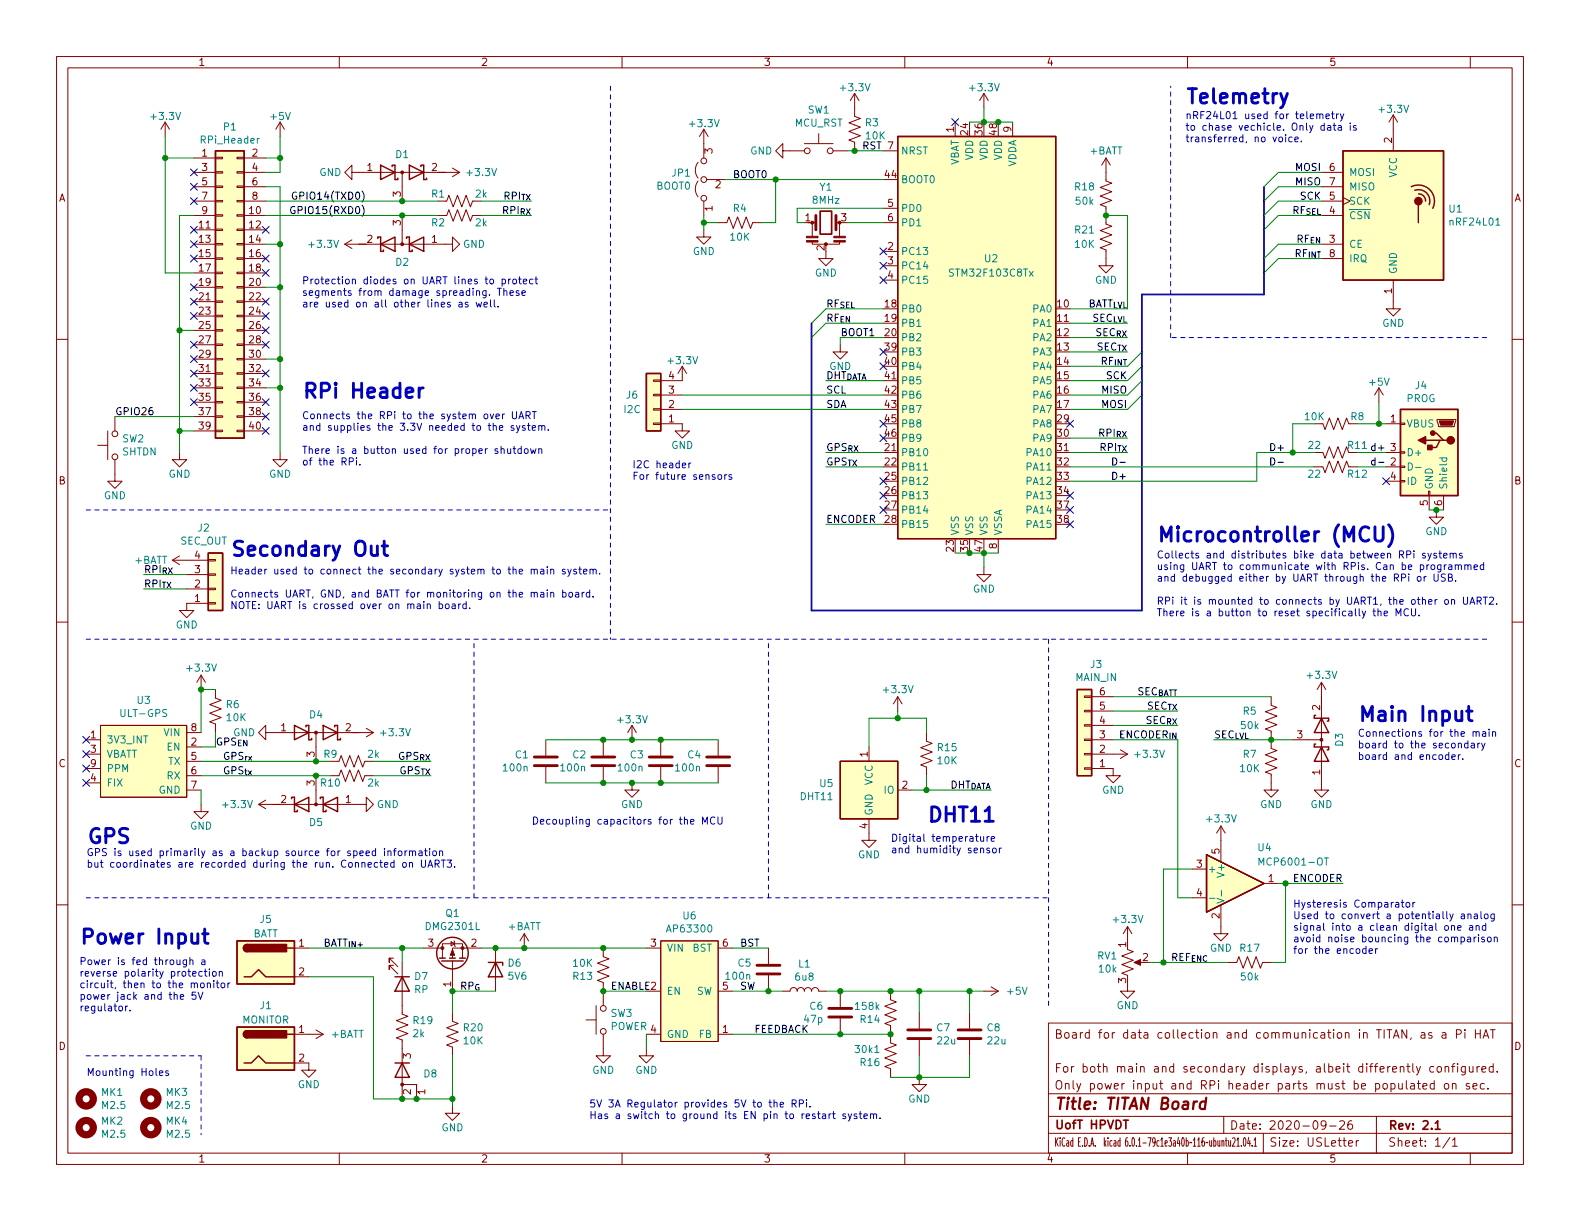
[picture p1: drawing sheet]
<svg xmlns="http://www.w3.org/2000/svg" width="279mm" height="216mm" viewBox="0 0 279 216" stroke-linecap="round" stroke-linejoin="round" font-family="sans-serif">
<defs><g id="words">
<g font-size="3.5" fill="#0000c2">
<text x="209.5" y="18.3">Telemetry</text>
<text x="53.3" y="70.4">RPi Header</text>
<text x="204.5" y="95.8">Microcontroller (MCU)</text>
<text x="40.6" y="98.3">Secondary Out</text>
<text x="240" y="127.6">Main Input</text>
<text x="15.2" y="149.1">GPS</text>
<text x="163.8" y="145.3">DHT11</text>
<text x="14" y="166.9">Power Input</text>
</g>
<text font-size="2.8" fill="#840000" x="186.4" y="196.2">Title: TITAN Board</text>
<g font-size="2.1" fill="#840000">
<text x="186.4" y="183.6">Board for data collection and communication in TITAN, as a Pi HAT</text>
<text x="186.4" y="189.7">For both main and secondary displays, albeit differently configured.</text>
<text x="186.4" y="192.7">Only power input and RPi header parts must be populated on sec.</text>
<text x="186.4" y="199.6">UofT HPVDT</text>
<text x="186.4" y="202.7">KiCad E.D.A. kicad 6.0.1-79c1e3a40b~116~ubuntu21.04.1</text>
<text x="217.4" y="199.7">Date: 2020-09-26</text>
<text x="224.4" y="202.7">Size: USLetter</text>
<text x="245.4" y="199.7">Rev: 2.1</text>
<text x="245.4" y="202.7">Sheet: 1/1</text>
</g>
<g font-size="1.8" fill="#840000">
<text x="35" y="11.6">1</text>
<text x="85" y="11.6">2</text>
<text x="135" y="11.6">3</text>
<text x="185" y="11.6">4</text>
<text x="235" y="11.6">5</text>
<text x="168.7" y="23.4" transform="rotate(-90 168.7 23.4)">1</text>
<text x="171.2" y="23.8" transform="rotate(-90 171.2 23.8)">24</text>
<text x="173.7" y="23.8" transform="rotate(-90 173.7 23.8)">36</text>
<text x="176.3" y="23.8" transform="rotate(-90 176.3 23.8)">48</text>
<text x="178.8" y="23.4" transform="rotate(-90 178.8 23.4)">9</text>
<text x="35.7" y="27.7">1</text>
<text x="44.6" y="27.7">2</text>
<text x="126" y="27.2" transform="rotate(-90 126 27.2)">3</text>
<text x="246.1" y="25.3" transform="rotate(-90 246.1 25.3)">2</text>
<text x="10.3" y="35.6">A</text>
<text x="35.7" y="30.2">3</text>
<text x="35.7" y="32.8">5</text>
<text x="35.7" y="35.3">7</text>
<text x="44.6" y="30.2">4</text>
<text x="44.6" y="32.8">6</text>
<text x="44.6" y="35.3">8</text>
<text x="64.9" y="30.2">1</text>
<text x="70.9" y="34.8" transform="rotate(-90 70.9 34.8)">3</text>
<text x="76.3" y="30.2">2</text>
<text x="126.5" y="33.3">2</text>
<text x="156.5" y="31.5">44</text>
<text x="235.1" y="35.3">5</text>
<text x="235.1" y="30.2">6</text>
<text x="235.1" y="32.8">7</text>
<text x="267.7" y="35.6">A</text>
<text x="35.2" y="40.4">11</text>
<text x="35.7" y="37.8">9</text>
<text x="44.1" y="37.8">10</text>
<text x="44.1" y="40.4">12</text>
<text x="70.9" y="39.9" transform="rotate(-90 70.9 39.9)">3</text>
<text x="126" y="37.3" transform="rotate(-90 126 37.3)">1</text>
<text x="142.4" y="39.1">1</text>
<text x="148.7" y="39.1">3</text>
<text x="157" y="36.6">5</text>
<text x="157" y="39.1">6</text>
<text x="235.1" y="37.8">4</text>
<text x="35.2" y="42.9">13</text>
<text x="35.2" y="45.5">15</text>
<text x="44.1" y="42.9">14</text>
<text x="44.1" y="45.5">16</text>
<text x="64.9" y="42.9">2</text>
<text x="76.3" y="42.9">1</text>
<text x="145.8" y="44.3" transform="rotate(-90 145.8 44.3)">2</text>
<text x="157" y="44.2">2</text>
<text x="157" y="46.7">3</text>
<text x="235.1" y="42.9">3</text>
<text x="235.1" y="45.5">8</text>
<text x="35.2" y="48">17</text>
<text x="35.2" y="50.5">19</text>
<text x="35.2" y="53.1">21</text>
<text x="44.1" y="48">18</text>
<text x="44.1" y="50.5">20</text>
<text x="44.1" y="53.1">22</text>
<text x="157" y="49.3">4</text>
<text x="246.1" y="51.9" transform="rotate(-90 246.1 51.9)">1</text>
<text x="35.2" y="55.6">23</text>
<text x="35.2" y="58.2">25</text>
<text x="44.1" y="55.6">24</text>
<text x="44.1" y="58.2">26</text>
<text x="156.5" y="54.4">18</text>
<text x="156.5" y="56.9">19</text>
<text x="156.5" y="59.4">20</text>
<text x="187" y="59.4">12</text>
<text x="35.2" y="60.7">27</text>
<text x="35.2" y="63.2">29</text>
<text x="35.2" y="65.8">31</text>
<text x="44.1" y="60.7">28</text>
<text x="44.1" y="63.2">30</text>
<text x="44.1" y="65.8">32</text>
<text x="156.5" y="62">39</text>
<text x="156.5" y="64.5">40</text>
<text x="187" y="62">13</text>
<text x="187" y="64.5">14</text>
<text x="35.2" y="68.3">33</text>
<text x="35.2" y="70.9">35</text>
<text x="44.1" y="68.3">34</text>
<text x="44.1" y="70.9">36</text>
<text x="118.3" y="69.6">3</text>
<text x="118.3" y="67.1">4</text>
<text x="156.5" y="69.6">42</text>
<text x="187" y="67.1">15</text>
<text x="187" y="69.6">16</text>
<text x="35.2" y="73.4">37</text>
<text x="35.2" y="75.9">39</text>
<text x="44.1" y="73.4">38</text>
<text x="44.1" y="75.9">40</text>
<text x="118.3" y="74.7">1</text>
<text x="118.3" y="72.1">2</text>
<text x="156.5" y="72.1">43</text>
<text x="156.5" y="74.7">45</text>
<text x="156.5" y="77.2">46</text>
<text x="187" y="72.1">17</text>
<text x="187" y="74.7">29</text>
<text x="187" y="77.2">30</text>
<text x="245.9" y="74.7">1</text>
<text x="156.5" y="79.8">21</text>
<text x="156.5" y="82.3">22</text>
<text x="187" y="79.8">31</text>
<text x="187" y="82.3">32</text>
<text x="10.3" y="85.7">B</text>
<text x="156.5" y="84.8">25</text>
<text x="156.5" y="87.4">26</text>
<text x="156.5" y="89.9">27</text>
<text x="187" y="84.8">33</text>
<text x="187" y="87.4">34</text>
<text x="187" y="89.9">37</text>
<text x="245.9" y="84.8">4</text>
<text x="252.5" y="89.4" transform="rotate(-90 252.5 89.4)">5</text>
<text x="255" y="89.4" transform="rotate(-90 255 89.4)">6</text>
<text x="267.7" y="85.7">B</text>
<text x="156.5" y="92.5">28</text>
<text x="187" y="92.5">38</text>
<text x="34.4" y="101.3">3</text>
<text x="34.4" y="98.8">4</text>
<text x="168.7" y="97.5" transform="rotate(-90 168.7 97.5)">23</text>
<text x="171.2" y="97.5" transform="rotate(-90 171.2 97.5)">35</text>
<text x="173.7" y="97.5" transform="rotate(-90 173.7 97.5)">47</text>
<text x="176.3" y="97" transform="rotate(-90 176.3 97)">8</text>
<text x="34.4" y="106.4">1</text>
<text x="34.4" y="103.9">2</text>
<text x="194.5" y="125.5">5</text>
<text x="194.5" y="122.9">6</text>
<text x="233.4" y="125.6" transform="rotate(-90 233.4 125.6)">2</text>
<text x="16" y="130.6">1</text>
<text x="33.8" y="131.8">2</text>
<text x="33.8" y="129.3">8</text>
<text x="49.7" y="129.3">1</text>
<text x="61.1" y="129.3">2</text>
<text x="194.5" y="128">4</text>
<text x="229.4" y="130.6">3</text>
<text x="10.3" y="135.6">C</text>
<text x="16" y="133.1">3</text>
<text x="16" y="135.6">9</text>
<text x="33.8" y="134.4">5</text>
<text x="33.8" y="136.9">6</text>
<text x="55.6" y="133.8" transform="rotate(-90 55.6 133.8)">3</text>
<text x="153.4" y="133.8" transform="rotate(-90 153.4 133.8)">1</text>
<text x="194.5" y="135.6">1</text>
<text x="194.5" y="133.1">2</text>
<text x="233.4" y="137" transform="rotate(-90 233.4 137)">1</text>
<text x="267.7" y="135.6">C</text>
<text x="16" y="138.2">4</text>
<text x="33.8" y="139.4">7</text>
<text x="49.7" y="142">2</text>
<text x="55.6" y="138.9" transform="rotate(-90 55.6 138.9)">3</text>
<text x="61.1" y="142">1</text>
<text x="159.5" y="139.4">2</text>
<text x="153.4" y="146.5" transform="rotate(-90 153.4 146.5)">4</text>
<text x="211.6" y="153.4">3</text>
<text x="215.6" y="151" transform="rotate(-90 215.6 151)">5</text>
<text x="224.3" y="156">1</text>
<text x="211.6" y="158.5">4</text>
<text x="52.8" y="167.4">1</text>
<text x="75.7" y="167.4">3</text>
<text x="83.3" y="167.4">2</text>
<text x="115.1" y="167.4">3</text>
<text x="127.8" y="167.4">6</text>
<text x="199.1" y="167.5" transform="rotate(-90 199.1 167.5)">1</text>
<text x="215.6" y="162.4" transform="rotate(-90 215.6 162.4)">2</text>
<text x="52.8" y="172.5">2</text>
<text x="199.1" y="173.8" transform="rotate(-90 199.1 173.8)">3</text>
<text x="202.1" y="169.9">2</text>
<text x="79.8" y="174.5" transform="rotate(-90 79.8 174.5)">1</text>
<text x="127.8" y="175">5</text>
<text x="10.3" y="185.7">D</text>
<text x="52.8" y="182.6">1</text>
<text x="115.1" y="182.6">4</text>
<text x="127.8" y="182.6">1</text>
<text x="267.7" y="185.7">D</text>
<text x="52.8" y="187.7">2</text>
<text x="72.6" y="187.2" transform="rotate(-90 72.6 187.2)">3</text>
<text x="72.6" y="193.5" transform="rotate(-90 72.6 193.5)">2</text>
<text x="75.2" y="193.5" transform="rotate(-90 75.2 193.5)">1</text>
<text x="35" y="205.6">1</text>
<text x="85" y="205.6">2</text>
<text x="135" y="205.6">3</text>
<text x="185" y="205.6">4</text>
<text x="235" y="205.6">5</text>
</g>
<g font-size="1.8" fill="#008484">
<text x="148.8" y="16.1">+3.3V</text>
<text x="171.7" y="16.1">+3.3V</text>
<text x="26.9" y="21.2">+3.3V</text>
<text x="39.6" y="23.1">P1</text>
<text x="47.9" y="21.2">+5V</text>
<text x="122.1" y="22.5">+3.3V</text>
<text x="140.5" y="22.4">MCU_RST</text>
<text x="142.9" y="20.1">SW1</text>
<text x="153" y="22.3">R3</text>
<text x="244" y="19.9">+3.3V</text>
<text x="35.7" y="25.4">RPi_Header</text>
<text x="70" y="27.9">D1</text>
<text x="132.7" y="27.3">GND</text>
<text x="159.3" y="27.3">NRST</text>
<text x="169.5" y="29.5" transform="rotate(-90 169.5 29.5)">VBAT</text>
<text x="172.1" y="28.4" transform="rotate(-90 172.1 28.4)">VDD</text>
<text x="174.6" y="28.4" transform="rotate(-90 174.6 28.4)">VDD</text>
<text x="177.2" y="28.4" transform="rotate(-90 177.2 28.4)">VDD</text>
<text x="179.7" y="29.6" transform="rotate(-90 179.7 29.6)">VDDA</text>
<text x="192.7" y="27.3">+BATT</text>
<text x="56.5" y="31.1">GND</text>
<text x="76.3" y="34.9">R1</text>
<text x="82.8" y="31.1">+3.3V</text>
<text x="116.1" y="33.5">BOOT0</text>
<text x="118.9" y="31.2">JP1</text>
<text x="145" y="33.7">Y1</text>
<text x="159.3" y="32.4">BOOT0</text>
<text x="190.1" y="33.7">R18</text>
<text x="238.5" y="31.1">MOSI</text>
<text x="238.5" y="33.7">MISO</text>
<text x="247" y="31.4" transform="rotate(-90 247 31.4)">VCC</text>
<text x="76.3" y="40">R2</text>
<text x="84.1" y="40">2k</text>
<text x="129.7" y="37.5">R4</text>
<text x="143.7" y="36">8MHz</text>
<text x="159.3" y="37.5">PD0</text>
<text x="159.3" y="40">PD1</text>
<text x="190.1" y="41.3">R21</text>
<text x="190.3" y="36.2">50k</text>
<text x="238.5" y="38.7">~{CSN}</text>
<text x="238.5" y="36.2">SCK</text>
<text x="256.3" y="37.6">U1</text>
<text x="256.6" y="39.9">nRF24L01</text>
<text x="54.8" y="43.8">+3.3V</text>
<text x="70" y="47">D2</text>
<text x="81.9" y="43.8">GND</text>
<text x="122.5" y="45.1">GND</text>
<text x="129.2" y="42.5">10K</text>
<text x="159.3" y="45.1">PC13</text>
<text x="159.3" y="47.6">PC14</text>
<text x="174.1" y="46.4">U2</text>
<text x="190.1" y="43.8">10K</text>
<text x="238.5" y="43.8">CE</text>
<text x="238.5" y="46.4">IRQ</text>
<text x="144.1" y="48.9">GND</text>
<text x="159.3" y="50.2">PC15</text>
<text x="168.2" y="48.9">STM32F103C8Tx</text>
<text x="193.6" y="50.2">GND</text>
<text x="247" y="48.5" transform="rotate(-90 247 48.5)">GND</text>
<text x="159.3" y="55.2">PB0</text>
<text x="159.3" y="57.8">PB1</text>
<text x="182.7" y="55.2">PA0</text>
<text x="182.7" y="57.8">PA1</text>
<text x="244.4" y="57.8">GND</text>
<text x="118.3" y="64.4">+3.3V</text>
<text x="159.3" y="60.3">PB2</text>
<text x="159.3" y="62.9">PB3</text>
<text x="159.3" y="65.4">PB4</text>
<text x="182.7" y="60.3">PA2</text>
<text x="182.7" y="62.9">PA3</text>
<text x="182.7" y="65.4">PA4</text>
<text x="110.8" y="70.5">J6</text>
<text x="159.3" y="67.9">PB5</text>
<text x="159.3" y="70.5">PB6</text>
<text x="182.7" y="67.9">PA5</text>
<text x="182.7" y="70.5">PA6</text>
<text x="242.2" y="68.2">+5V</text>
<text x="248.7" y="71.1">PROG</text>
<text x="250.3" y="68.8">J4</text>
<text x="110.4" y="73">I2C</text>
<text x="159.3" y="73">PB7</text>
<text x="159.3" y="75.6">PB8</text>
<text x="182.7" y="73">PA7</text>
<text x="182.7" y="75.6">PA8</text>
<text x="230.8" y="74.3">10K</text>
<text x="238.9" y="74.3">R8</text>
<text x="248.7" y="75.6">VBUS</text>
<text x="21.6" y="80.5">SHTDN</text>
<text x="21.6" y="78.2">SW2</text>
<text x="118.7" y="79.4">GND</text>
<text x="159.3" y="80.6">PB10</text>
<text x="159.3" y="83.2">PB11</text>
<text x="159.3" y="78.1">PB9</text>
<text x="181.8" y="80.6">PA10</text>
<text x="181.8" y="83.2">PA11</text>
<text x="182.7" y="78.1">PA9</text>
<text x="231.4" y="79.4">22</text>
<text x="238.4" y="79.4">R11</text>
<text x="248.7" y="80.6">D+</text>
<text x="18.4" y="88.3">GND</text>
<text x="29.8" y="84.5">GND</text>
<text x="47.6" y="84.5">GND</text>
<text x="159.3" y="85.7">PB12</text>
<text x="159.3" y="88.3">PB13</text>
<text x="181.8" y="85.7">PA12</text>
<text x="181.8" y="88.3">PA13</text>
<text x="231.4" y="84.5">22</text>
<text x="238.4" y="84.5">R12</text>
<text x="248.7" y="85.7">ID</text>
<text x="253.4" y="86.6" transform="rotate(-90 253.4 86.6)">GND</text>
<text x="255.9" y="86.6" transform="rotate(-90 255.9 86.6)">Shield</text>
<text x="35" y="94">J2</text>
<text x="159.3" y="90.8">PB14</text>
<text x="159.3" y="93.3">PB15</text>
<text x="169.5" y="94.7" transform="rotate(-90 169.5 94.7)">VSS</text>
<text x="172.1" y="94.7" transform="rotate(-90 172.1 94.7)">VSS</text>
<text x="174.6" y="94.7" transform="rotate(-90 174.6 94.7)">VSS</text>
<text x="177.2" y="94.7" transform="rotate(-90 177.2 94.7)">VSSA</text>
<text x="181.8" y="90.8">PA14</text>
<text x="181.8" y="93.3">PA15</text>
<text x="252" y="94.6">GND</text>
<text x="23.8" y="99.7">+BATT</text>
<text x="31.8" y="96.3">SEC_OUT</text>
<text x="172" y="104.8">GND</text>
<text x="31.1" y="111.1">GND</text>
<text x="33.2" y="118.7">+3.3V</text>
<text x="192.9" y="118.1">J3</text>
<text x="24.3" y="124.5">U3</text>
<text x="40" y="125.2">R6</text>
<text x="156.4" y="122.6">+3.3V</text>
<text x="190.2" y="120.4">MAIN_IN</text>
<text x="231.3" y="120">+3.3V</text>
<text x="18.8" y="131.4">3V3_INT</text>
<text x="21.5" y="126.8">ULT-GPS</text>
<text x="29.1" y="130.2">VIN</text>
<text x="40.1" y="127.5">10K</text>
<text x="41.2" y="130.2">GND</text>
<text x="54.7" y="127">D4</text>
<text x="67.5" y="130.2">+3.3V</text>
<text x="109.4" y="127.9">+3.3V</text>
<text x="219.5" y="128.9">50k</text>
<text x="219.8" y="126.4">R5</text>
<text x="237.5" y="131.9" transform="rotate(-90 237.5 131.9)">D3</text>
<text x="18.8" y="134">VBATT</text>
<text x="18.8" y="136.5">PPM</text>
<text x="29.5" y="132.7">EN</text>
<text x="29.5" y="137.8">RX</text>
<text x="29.7" y="135.3">TX</text>
<text x="57.3" y="134">R9</text>
<text x="89.1" y="136.4">100n</text>
<text x="91.1" y="134.1">C1</text>
<text x="99.3" y="136.4">100n</text>
<text x="101.3" y="134.1">C2</text>
<text x="109.4" y="136.4">100n</text>
<text x="111.5" y="134.1">C3</text>
<text x="119.6" y="136.4">100n</text>
<text x="121.6" y="134.1">C4</text>
<text x="165.9" y="132.8">R15</text>
<text x="165.9" y="135.1">10K</text>
<text x="200.9" y="134">+3.3V</text>
<text x="219.4" y="136.5">10K</text>
<text x="219.8" y="134">R7</text>
<text x="18.8" y="139.1">FIX</text>
<text x="28.1" y="140.3">GND</text>
<text x="39.6" y="142.9">+3.3V</text>
<text x="56.8" y="139.1">R10</text>
<text x="65.1" y="139.1">2k</text>
<text x="66.6" y="142.9">GND</text>
<text x="109.8" y="142.9">GND</text>
<text x="141.6" y="141.5">DHT11</text>
<text x="145" y="139.2">U5</text>
<text x="154.3" y="138.9" transform="rotate(-90 154.3 138.9)">VCC</text>
<text x="156.4" y="140.3">IO</text>
<text x="194.9" y="140.3">GND</text>
<text x="222.8" y="142.9">GND</text>
<text x="231.7" y="142.9">GND</text>
<text x="33.6" y="146.7">GND</text>
<text x="54.7" y="146">D5</text>
<text x="154.3" y="144.3" transform="rotate(-90 154.3 144.3)">GND</text>
<text x="213.6" y="145.4">+3.3V</text>
<text x="151.7" y="151.8">GND</text>
<text x="213.5" y="154.3">+</text>
<text x="216.5" y="154.7" transform="rotate(-90 216.5 154.7)">V+</text>
<text x="222.5" y="150.5">U4</text>
<text x="223.2" y="153">MCP6001-OT</text>
<text x="44.6" y="165.7">BATT</text>
<text x="46" y="163.2">J5</text>
<text x="75.4" y="164.4">DMG2301L</text>
<text x="78.8" y="162.1">Q1</text>
<text x="89.8" y="164.5">+BATT</text>
<text x="118.2" y="164.9">AP63300</text>
<text x="120.8" y="162.6">U6</text>
<text x="197.1" y="163.2">+3.3V</text>
<text x="73.3" y="173.3">D7</text>
<text x="89.9" y="170.9">D6</text>
<text x="89.9" y="173.2">5V6</text>
<text x="101.4" y="173.3">R13</text>
<text x="101.4" y="170.9">10K</text>
<text x="117.9" y="168.3">VIN</text>
<text x="122.4" y="168.3">BST</text>
<text x="128.5" y="173.2">100n</text>
<text x="130.5" y="170.9">C5</text>
<text x="140.7" y="173.4">6u8</text>
<text x="141.2" y="171.1">L1</text>
<text x="194.1" y="169.6">RV1</text>
<text x="194.4" y="172">10k</text>
<text x="213.9" y="168.3">GND</text>
<text x="219.4" y="168.3">R17</text>
<text x="219.5" y="173.4">50k</text>
<text x="46" y="178.4">J1</text>
<text x="73.3" y="175.6">RP</text>
<text x="108" y="179.8">SW3</text>
<text x="117.9" y="175.9">EN</text>
<text x="123.1" y="175.9">SW</text>
<text x="143.2" y="178.5">C6</text>
<text x="151.4" y="178.6">158k</text>
<text x="178.2" y="175.9">+5V</text>
<text x="197.4" y="178.4">GND</text>
<text x="42.8" y="181">MONITOR</text>
<text x="58.6" y="183.5">+BATT</text>
<text x="73.1" y="183.4">2k</text>
<text x="73.1" y="181.1">R19</text>
<text x="82" y="182.3">R20</text>
<text x="82" y="184.7">10K</text>
<text x="107.9" y="182.1">POWER</text>
<text x="117.9" y="183.5">GND</text>
<text x="123.6" y="183.5">FB</text>
<text x="142.3" y="180.8">47p</text>
<text x="152.2" y="180.9">R14</text>
<text x="165.7" y="182.3">C7</text>
<text x="165.8" y="184.7">22u</text>
<text x="174.6" y="182.3">C8</text>
<text x="174.7" y="184.7">22u</text>
<text x="75" y="190.5">D8</text>
<text x="104.7" y="189.9">GND</text>
<text x="112.3" y="189.9">GND</text>
<text x="151.4" y="186.2">30k1</text>
<text x="152.2" y="188.5">R16</text>
<text x="18" y="193.8">MK1</text>
<text x="18.1" y="196.1">M2.5</text>
<text x="29.4" y="193.8">MK3</text>
<text x="29.6" y="196.1">M2.5</text>
<text x="52.6" y="192.4">GND</text>
<text x="160.6" y="194.9">GND</text>
<text x="18" y="198.9">MK2</text>
<text x="18.1" y="201.2">M2.5</text>
<text x="29.4" y="198.9">MK4</text>
<text x="29.6" y="201.2">M2.5</text>
<text x="78" y="200">GND</text>
</g>
<g font-size="1.8" fill="#0000c2">
<text x="209.5" y="21.1">nRF24L01 used for telemetry</text>
<text x="209.5" y="23.1">to chase vechicle. Only data is</text>
<text x="209.5" y="25.1">transferred, no voice.</text>
<text x="53.3" y="50.3">Protection diodes on UART lines to protect</text>
<text x="53.3" y="52.3">segments from damage spreading. These</text>
<text x="53.3" y="54.3">are used on all other lines as well.</text>
<text x="53.3" y="74.1">Connects the RPi to the system over UART</text>
<text x="53.3" y="76.2">and supplies the 3.3V needed to the system.</text>
<text x="53.3" y="80.2">There is a button used for proper shutdown</text>
<text x="53.3" y="82.3">of the RPi.</text>
<text x="111.8" y="82.8">I2C header</text>
<text x="111.8" y="84.8">For future sensors</text>
<text x="40.6" y="101.6">Header used to connect the secondary system to the main system.</text>
<text x="204.5" y="98.7">Collects and distributes bike data between RPi systems</text>
<text x="204.5" y="100.8">using UART to communicate with RPis. Can be programmed</text>
<text x="40.6" y="105.6">Connects UART, GND, and BATT for monitoring on the main board.</text>
<text x="40.6" y="107.7">NOTE: UART is crossed over on main board.</text>
<text x="204.5" y="102.8">and debugged either by UART through the RPi or USB.</text>
<text x="204.5" y="106.9">RPi it is mounted to connects by UART1, the other on UART2.</text>
<text x="204.5" y="109">There is a button to reset specifically the MCU.</text>
<text x="240" y="130.3">Connections for the main</text>
<text x="240" y="132.3">board to the secondary</text>
<text x="240" y="134.4">board and encoder.</text>
<text x="94" y="145.8">Decoupling capacitors for the MCU</text>
<text x="157.5" y="148.8">Digital temperature</text>
<text x="15.2" y="151.4">GPS is used primarily as a backup source for speed information</text>
<text x="15.2" y="153.4">but coordinates are recorded during the run. Connected on UART3.</text>
<text x="157.5" y="150.9">and humidity sensor</text>
<text x="228.6" y="160.5">Hysteresis Comparator</text>
<text x="228.6" y="162.5">Used to convert a potentially analog</text>
<text x="228.6" y="164.6">signal into a clean digital one and</text>
<text x="228.6" y="166.6">avoid noise bouncing the comparison</text>
<text x="14" y="170.6">Power is fed through a</text>
<text x="14" y="172.7">reverse polarity protection</text>
<text x="228.6" y="168.6">for the encoder</text>
<text x="14" y="174.7">circuit, then to the monitor</text>
<text x="14" y="176.8">power jack and the 5V</text>
<text x="14" y="178.8">regulator.</text>
<text x="15.2" y="190.2">Mounting Holes</text>
<text x="104.1" y="195.8">5V 3A Regulator provides 5V to the RPi.</text>
<text x="104.1" y="197.9">Has a switch to ground its EN pin to restart system.</text>
</g>
<g font-size="1.8">
<text x="152.4" y="26.4">RST 7</text>
<text x="153.2" y="24.6">10K</text>
<text x="52.7" y="35.3">GPIO14(TXD0)</text>
<text x="84.1" y="34.9">2k RPI_{TX}</text>
<text x="129.5" y="31.5">BOOT0</text>
<text x="229.2" y="32.8">MISO</text>
<text x="229.2" y="30.2">MOSI</text>
<text x="229.9" y="35.3">SCK</text>
<text x="52.5" y="37.8">GPIO15(RXD0)</text>
<text x="86.2" y="37.8">RPI_{RX}</text>
<text x="225.5" y="37.8">RF_{SEL}</text>
<text x="226.1" y="45.5">RF_{INT}</text>
<text x="226.5" y="42.9">RF_{EN}</text>
<text x="146" y="54.3">RF_{SEL}</text>
<text x="146" y="56.9">RF_{EN}</text>
<text x="148.6" y="59.4">BOOT1</text>
<text x="187" y="54.4">10BATT_{LVL}</text>
<text x="187" y="56.9">11 SEC_{LVL}</text>
<text x="190.9" y="59.4">SEC_{RX}</text>
<text x="146.6" y="65.4">GND</text>
<text x="191.1" y="62">SEC_{TX}</text>
<text x="191.8" y="64.5">RF_{INT}</text>
<text x="146" y="69.6">SCL</text>
<text x="146" y="67">DHT_{DATA}41</text>
<text x="194.9" y="69.6">MISO</text>
<text x="195.7" y="67">SCK</text>
<text x="20.3" y="73.4">GPIO26</text>
<text x="146" y="72.1">SDA</text>
<text x="191.6" y="77.2">RPI_{RX}</text>
<text x="194.9" y="72.1">MOSI</text>
<text x="146" y="82.3">GPS_{TX}</text>
<text x="146" y="79.7">GPS_{RX}</text>
<text x="191.8" y="79.7">RPI_{TX}</text>
<text x="225" y="79.7">D+</text>
<text x="243" y="79.7">d+ 3</text>
<text x="243.4" y="82.3">d- 2</text>
<text x="197.1" y="84.8">D+</text>
<text x="146" y="92.4">ENCODER</text>
<text x="25.4" y="101.3">RPI_{RX}</text>
<text x="25.4" y="103.9">RPI_{TX}</text>
<text x="197.6" y="122.9">SEC_{BATT}</text>
<text x="200" y="125.5">SEC_{TX}</text>
<text x="38.1" y="131.8">GPS_{EN}</text>
<text x="194.5" y="130.6">3ENCODER_{IN}</text>
<text x="199.8" y="128">SEC_{RX}</text>
<text x="214.6" y="130.5">SEC_{LVL}</text>
<text x="39.4" y="136.9">GPS_{tx}</text>
<text x="39.4" y="134.4">GPS_{rx}</text>
<text x="65.1" y="134">2k GPS_{RX}</text>
<text x="67.8" y="136.9">GPS_{TX}</text>
<text x="164.4" y="139.4">DHT_{DATA}</text>
<text x="228.6" y="155.9">ENCODER</text>
<text x="57.1" y="167.4">BATT_{IN+}</text>
<text x="130.8" y="167.4">BST</text>
<text x="207" y="169.9">REF_{ENC}</text>
<text x="81.3" y="175">RP_{G}</text>
<text x="107.9" y="175">ENABLE2</text>
<text x="130.8" y="175">SW</text>
<text x="133.3" y="182.6">FEEDBACK</text>
</g>
</g></defs>
<g fill="none" stroke="#840000" stroke-width=".18">
<path d="M10 10h259.4v195.9h-259.4zM12 12h255.4v191.9h-255.4zM60 10v2M110 10v2M151.1 16.5v4.1l1 .4-2 .7 2 .8-2 .7 2 .8-2 .8 1 .3v1.6M151.1 16.5l-.7 1.3M151.1 16.5l.8 1.3M160 10v2M174 16.5l-.8 1.3M174 16.5v2.6M174 16.5l.8 1.3M210 10v2"/>
<path d="M260 10v2M29.2 21.6l-.8 1.3M29.2 21.6v2.5M29.2 21.6l.8 1.3M34.3 35.6h3.8M34.3 38.1h3.8M34.3 30.5h3.8M34.3 33h3.8M34.3 27.9h3.8M38.1 38h1.3v.2h-1.3zM38.1 35.4h1.3v.3h-1.3zM38.1 32.9h1.3v.2h-1.3z"/>
<path d="M38.1 30.4h1.3v.2h-1.3zM38.1 27.8h1.3v.3h-1.3zM41.9 38h1.3v.2h-1.3zM41.9 35.4h1.3v.3h-1.3zM41.9 32.9h1.3v.2h-1.3zM41.9 30.4h1.3v.2h-1.3zM41.9 27.8h1.3v.3h-1.3zM43.2 35.6h3.8M43.2 38.1h3.8M43.2 30.5h3.8M43.2 33h3.8M43.2 27.9h3.8"/>
<path d="M49.5 21.6l-.7 1.3M49.5 21.6v2.5M49.5 21.6l.8 1.3M62.2 30.5v-1.3l-1.2 1.3 1.2 1.3v-1.3h19.1M71.1 30.5v5.1M71.1 38.1v5.1M77.5 35.6h1.5l.4-1.1 .7 2.1 .8-2.1 .8 2.1 .7-2.1 .8 2.1 .4-1M77.5 38.1h1.5l.4-1 .7 2 .8-2 .8 2 .7-2 .8 2 .4-1h1.5M80 29.7l1.3 .8M81.3 30.5l-1.3 .7M123.4 32a2.26 2.26 0 0 0 0 2.8M123.4 28.7a2.26 2.26 0 0 0 0 2.8"/>
<path d="M124.5 22.9v5M124.5 35.6v2.5M124.5 22.9l-.8 1.2M124.5 22.9l.7 1.2M125 31.8h3.3M127 39.4h1.5l.4-1 .8 2 .7-2 .8 2 .8-2 .7 2 .4-1h1.5M138.4 26.7v-1.3l-1.2 1.3 1.2 1.2v-1.2h3.8M142.2 25.4h5.1M142.9 39.4h1.2M143.6 39.4v2.4M144.8 23.6v1.8M147.3 26.7h2.6"/>
<path d="M148 39.4h.6M148.5 39.4v2.5M156.2 36.8h2.5M156.2 39.4h2.5M156.2 26.7h2.5M168.9 21.6v2.5M179.1 21.6v2.5M195.6 27.9v4.1l1 .4-2 .7 2 .8-2 .8 2 .7-2 .8 1 .4v3l1 .4-2 .8 2 .7-2 .8 2 .8-2 .7 1 .4v2.8h1.2l-1.2 1.3-1.3-1.3h1.3M195.6 27.9l-.8 1.3M195.6 27.9l.7 1.3M233.7 35.6h3.8M233.7 38.1h3.8"/>
<path d="M233.7 30.5h3.8M233.7 33h3.8M237.5 34.9l1.3 .7-1.3 .6M246.4 20.3l-.8 1.3M246.4 20.3v6.4M246.4 20.3l.7 1.3M10 60h2M34.3 43.2h3.8M34.3 45.7h3.8M34.3 40.6h3.8M34.3 48.3h3.8M34.3 50.8h3.8"/>
<path d="M34.3 53.3h3.8M34.3 55.9h3.8M34.3 58.4h3.8M38.1 58.3h1.3v.2h-1.3zM38.1 55.8h1.3v.2h-1.3zM38.1 53.2h1.3v.3h-1.3zM38.1 50.7h1.3v.2h-1.3zM38.1 48.1h1.3v.3h-1.3zM38.1 45.6h1.3v.2h-1.3zM38.1 43.1h1.3v.2h-1.3zM38.1 40.5h1.3v.3h-1.3zM41.9 58.3h1.3v.2h-1.3z"/>
<path d="M41.9 55.8h1.3v.2h-1.3zM41.9 53.2h1.3v.3h-1.3zM41.9 50.7h1.3v.2h-1.3zM41.9 48.1h1.3v.3h-1.3zM41.9 45.6h1.3v.2h-1.3zM41.9 43.1h1.3v.2h-1.3zM41.9 40.5h1.3v.3h-1.3zM43.2 43.2h3.8M43.2 45.7h3.8M43.2 40.6h3.8M43.2 48.3h3.8M43.2 50.8h3.8"/>
<path d="M43.2 53.3h3.8M43.2 55.9h3.8M43.2 58.4h3.8M61 43.2h19v-1.3l1.3 1.3-1.3 1.3v-1.3M61 43.2l1.2 .7M62.2 42.4l-1.2 .8M124.5 40.6v1.3h1.2l-1.2 1.3-1.3-1.3h1.3M143.6 42.7v.5h4.9v-.5M146 44.5v1.2h1.3l-1.3 1.3-1.2-1.3h1.2M156.2 44.5h2.5M156.2 47h2.5M156.2 49.5h2.5"/>
<path d="M233.7 43.2h3.8M233.7 45.7h3.8M246.4 49.5v5.1h1.2l-1.2 1.3-1.3-1.3h1.3M267.4 60h2M17.3 78.7h1.7M19 76.2v5.1M20.3 73.7v2.5M34.3 61h3.8M34.3 63.5h3.8M34.3 66h3.8M34.3 68.6h3.8M34.3 71.1h3.8"/>
<path d="M34.3 73.7h3.8M34.3 76.2h3.8M38.1 76.1h1.3v.2h-1.3zM38.1 73.5h1.3v.3h-1.3zM38.1 71h1.3v.2h-1.3zM38.1 68.5h1.3v.2h-1.3zM38.1 65.9h1.3v.3h-1.3zM38.1 63.4h1.3v.2h-1.3zM38.1 60.8h1.3v.3h-1.3zM41.9 76.1h1.3v.2h-1.3zM41.9 73.5h1.3v.3h-1.3zM41.9 71h1.3v.2h-1.3z"/>
<path d="M41.9 68.5h1.3v.2h-1.3zM41.9 65.9h1.3v.3h-1.3zM41.9 63.4h1.3v.2h-1.3zM41.9 60.8h1.3v.3h-1.3zM43.2 61h3.8M43.2 63.5h3.8M43.2 66h3.8M43.2 68.6h3.8M43.2 71.1h3.8M43.2 73.7h3.8M43.2 76.2h3.8M115.6 67.2h1.2v.2h-1.2z"/>
<path d="M115.6 69.7h1.2v.3h-1.2zM115.6 72.3h1.2v.2h-1.2zM115.6 74.8h1.2v.3h-1.2zM116.8 74.9h3.8v1.3h1.3l-1.3 1.3-1.2-1.3h1.2M116.8 72.4h3.8M116.8 69.9h3.8M120.6 64.8v2.5h-3.8M120.6 64.8l-.7 1.2M120.6 64.8l.8 1.2M148.6 61v1.2h1.3l-1.3 1.3-1.3-1.3h1.3M156.2 67.3h2.5M233.9 74.9l.4 1 .8-2 .7 2 .8-2 .8 2 .7-2 .4 1"/>
<path d="M243.8 68.6l.8 1.3M243.8 68.6v2.5M243.8 68.6l-.7 1.3M245.1 74.9h2.5M247.6 79.9h.8v.2h-.8zM247.6 74.8h.8v.3h-.8zM254.1 74.2h3.3v.2l-.2 1h-2.8zM20.3 81.3v3.8h1.3l-1.3 1.3-1.3-1.3h1.3M30.5 99.1l1.2 .7M30.5 99.1h6.3M31.7 80v1.3h1.3l-1.3 1.3-1.2-1.3h1.2M31.7 98.3l-1.2 .8"/>
<path d="M36.8 98.9h1.3v.3h-1.3zM49.5 80v1.3h1.3l-1.3 1.3-1.2-1.3h1.2M156.2 80h2.5M176.5 95.3v2.5M186.7 80h2.5M232.4 82.6h1.5l.4 1 .8-2.1 .7 2.1 .8-2.1 .8 2.1 .7-2.1 .4 1.1h1.5M232.4 80h1.5l.4 1 .8-2 .7 2 .8-2 .8 2 .7-2 .4 1h1.5M245.1 80h2.5M245.1 82.6h2.5M245.1 85.1h2.5M247.6 85h.8v.2h-.8zM247.6 82.4h.8v.3h-.8z"/>
<path d="M252.6 86.9h.3v.7h-.3zM252.7 87.6v2.6M254 90.2v1.2h-1.3l1.3 1.3 1.3-1.3h-1.3M255.3 87.6v2.6M10 110h2M33 104.1h3.8M33 101.6h3.8M35.6 119.4l-.8 1.3M35.6 119.4v2.5M35.6 119.4l.7 1.3M36.8 101.5h1.3v.2h-1.3zM36.8 104h1.3v.3h-1.3z"/>
<path d="M36.8 106.6h1.3v.2h-1.3zM36.8 106.7h-3.8v1.3h1.3l-1.3 1.2-1.3-1.2h1.3M174 100.3v1.3h1.3l-1.3 1.3-1.3-1.3h1.3M267.4 110h2M15.2 130.8h2.6M15.2 133.4h2.6M15.2 138.4h2.6M15.2 135.9h2.6M17.8 128.3h15.2v12.7h-15.2zM33 132.1h2.6M33 134.6h2.6M33 137.2h2.6"/>
<path d="M33 139.7h2.6M33 129.5h2.6M38.1 121.9v1.5l1 .4-2 .8 2 .7-2 .8 2 .8-2 .7 1 .4v1.5M47 129.5v-1.2l-1.3 1.2 1.3 1.3v-1.3h19M55.9 129.5v5.1M55.9 137.2v5M58.4 137.2h1.5l.4-1.1 .8 2.1 .7-2.1 .8 2.1 .8-2.1 .7 2.1 .4-1h1.5M59.9 134.6l.4-1 .8 2 .7-2 .8 2 .8-2 .7 2 .4-1M64.8 128.8l1.2 .7M66 129.5l-1.2 .8M96.5 130.8v2.8M96.5 135.6v2.8"/>
<path d="M106.7 130.8v2.8M106.7 135.6v2.8M111.8 138.4v1.3h1.2l-1.2 1.3-1.3-1.3h1.3M111.8 128.3l-.8 1.2M111.8 128.3v2.5M111.8 128.3l.7 1.2M116.8 130.8v2.8M116.8 135.6v2.8M127 130.8v2.8M127 135.6v2.8M153.7 132.1v2.5M158.7 139.7h2.6"/>
<path d="M158.7 123.2l-.7 1.3M158.7 123.2v2.5M158.7 123.2l.8 1.3M163.8 129.5v1.6l1 .3-2 .8 2 .8-2 .7 2 .8-2 .8 1 .3v1.6M191.8 123.1h1.2v.2h-1.2zM191.8 125.6h1.2v.3h-1.2zM191.8 128.1h1.2v.3h-1.2zM191.8 130.7h1.2v.2h-1.2zM191.8 133.2h1.2v.3h-1.2zM191.8 135.8h1.2v.2h-1.2zM193 135.9h3.8v1.3h1.3l-1.3 1.2-1.2-1.2h1.2M193 130.8h3.8"/>
<path d="M193 133.4h6.4M193 128.3h3.8M193 125.7h3.8M193 123.2h3.8M198.1 132.6l1.3 .8M199.4 133.4l-1.3 .7M224.8 123.2v1.5l1 .4-2 .8 2 .7-2 .8 2 .7-2 .8 1 .4v3l1 .4-2 .8 2 .7-2 .8 2 .8-2 .7 1 .4v2.8h1.3l-1.3 1.3-1.3-1.3h1.3M228.6 130.8h5.1M233.7 120.7v19h-1.3l1.3 1.3 1.2-1.3h-1.2M233.7 120.7l.7 1.2M233.7 120.7l-.8 1.2M10 160h2"/>
<path d="M35.6 142.2v1.3h1.2l-1.2 1.3-1.3-1.3h1.3M45.7 142.2h19.1v-1.2l1.2 1.2-1.2 1.3v-1.3M45.7 142.2l1.3 .8M47 141.5l-1.3 .7M153.7 144.8v3.8h1.2l-1.2 1.3-1.3-1.3h1.3M210.8 153.7h2.6M210.8 158.8h2.6M215.9 146.1v6.3M215.9 146.1l.8 1.2M215.9 146.1l-.8 1.2M223.5 156.2h2.6M267.4 160h2"/>
<path d="M52.1 167.6h2.5M52.1 172.7h2.5M69.6 169.4h-.8v.8v-.8l1.6 1.5M69.6 170.7h-.8v.8v-.8l1.6 1.5M71.1 170.2v9.1l1 .4-2 .8 2 .7-2 .8 2 .8-2 .7 1 .4v7.9h2.6v1.2M74.9 167.6h3.3M78.2 169.4v-2.5h3.6v2.5M79.8 166.5l.6 .4-.6 .4zM80 179.1v1.5l1 .4-2 .7 2 .8-2 .8 2 .7-2 .8 1 .4v1.5M80 169.9v5.4M80.3 166.4l.1 .1v.8l.1 .1M85.1 167.6h-5.1v1.8"/>
<path d="M87.6 167.6v7.7M92.7 165.1l-.8 1.3M92.7 165.1v2.5M92.7 165.1l.8 1.3M105.4 177.8v5.1M106.7 167.6v1.6l1 .3-2 .8 2 .8-2 .7 2 .8-2 .8 1 .3v4.1M114.3 175.3h2.5M114.3 167.6h2.5M116.8 166.4h10.2v17.8h-10.2zM127 175.3h2.5M127 167.6h2.5M135.9 167.6v2.8"/>
<path d="M135.9 172.5v2.8M138.4 175.3h1.3a.64 .64 0 0 1 .6-.7 .64 .64 0 0 1 .7 .7 .64 .64 0 0 1 .6-.7 .64 .64 0 0 1 .6 .7 .64 .64 0 0 1 .7-.7 .64 .64 0 0 1 .6 .7 .64 .64 0 0 1 .6-.7 .64 .64 0 0 1 .7 .7h1.2M148.6 175.3v2.8M157.5 175.3v1.5l1 .4-2 .7 2 .8-2 .8 2 .7-2 .8 1 .4v3l1 .4-2 .7 2 .8-2 .8 2 .7-2 .8 1 .4v1.5M162.6 179.1v2.8M171.4 179.1v2.8M174 175.3h2.5M175.3 174.5l1.2 .8M176.5 175.3l-1.2 .7M199.4 167.9l1 .4-2 .7 2 .8-2 .8 2 .7-2 .8 1 .4M199.4 174v1.3h1.3l-1.3 1.2-1.3-1.2h1.3M199.4 163.8l.8 1.3"/>
<path d="M199.4 163.8v2.6M199.4 163.8l-.8 1.3M200.9 170.2h1M215.9 160v5.1h1.3l-1.3 1.3-1.3-1.3h1.3M217.2 170.2h1.5l.4-1 .7 2 .8-2 .8 2 .7-2 .8 2 .4-1h1.5M52.1 188h2.5v1.2h1.3l-1.3 1.3-1.3-1.3h1.3M52.1 182.9h5M55.9 182.1l1.2 .8M57.1 182.9l-1.2 .7M71.1 191.8v2.5M73.7 191.8v2.5M80 195.6v1.3h1.3l-1.3 1.2-1.3-1.2h1.3"/>
<path d="M103.6 180.3h1.8M106.7 182.9v3.8h1.2l-1.2 1.3-1.3-1.3h1.3M114.3 185.4v1.3h1.3l-1.3 1.3-1.3-1.3h1.3M114.3 182.9h2.5M127 182.9h2.5M148.6 180.1v2.8M162.6 190.5v1.3h1.2l-1.2 1.2-1.3-1.2h1.3M162.6 183.9v2.8M171.4 183.9v2.8M185.4 180.9h82v23h-82zM185.4 197.4h82M185.4 193.4h82"/>
<path d="M216.4 197.4v3M234.5 198.8l-.3 .3-.4-.1-.2-.2 .2-.6h.4l.2 .1a.99 .99 0 0 1-.4 1.4h-.2M235.1 199.1h1.2M236.9 198.3l.6-.1 .2 .1 .1 .3-1 1.1h1M239 198.2a.59 .59 0 0 0-.7 .6v.6l.2 .2 .4 .1 .2-.2 .1-.5-.2-.2-.4-.1-.3 .3M243.4 197.4v6.5M248.7 191.1v1.3l.2 .2M248.8 188.6h.5M249 188.1v1.3l.3 .2M249.5 191.7h.5l.1 .9M249.5 183.5l-.1 .3M249.8 188.1v1.3l.2 .2"/>
<path d="M250.1 191.9l-.5 .1a.29 .29 0 0 0-.2 .3 .29 .29 0 0 0 .2 .3l.5-.1M250.5 188.6l.3 1M250.6 191.6h.6M250.8 191.1v1.3l.4 .2M251.2 188.6l-.5 1.3-.2 .2M251.3 182.6h.6l.1 1M251.6 192.1l.7-.2v-.2l-.5-.1-.2 .2 .1 .7h.6M252 182.9l-.5 .1a.29 .29 0 0 0-.2 .3 .29 .29 0 0 0 .2 .3l.5-.1M253.2 182.6h-.4l-.2 .2 .1 .2 .5 .2v.3h-.6M253.5 188.7l-.4-.1-.3 .3v.4l.2 .2h.5M253.6 191.7l-.4-.1-.3 .3v.4l.1 .2h.6M253.6 191.1v1.5"/>
<path d="M254.3 188.7l.3-.1 .3 .3v.4l-.3 .3-.3-.1-.2-.2v-.4zM255 182.6h.6l.1 1M255.5 191.7l.4-.1 .3 .3v.4l-.3 .3-.4-.1-.1-.2v-.4zM255.5 188.7l.3-.1 .3 .1 .1 .9M255.5 188.6v1M255.7 182.9l-.5 .1a.29 .29 0 0 0-.2 .3 .29 .29 0 0 0 .2 .3l.5-.1M256.7 188.6h.6M256.8 191.7l.2-.1 .4 .1 .1 .9M256.8 191.6v1M257.3 188.1l-.4 .2v1.3M257.5 182.9l.8-.1 .1-.2-.1-.4-.2-.1h-.6v1.5M257.8 188.1v.1"/>
<path d="M257.8 188.6v1M259 182.1v.1M259 182.6v1M259.1 188.6v1.2l-.3 .3-.3-.1M259.1 188.7l-.4-.1-.3 .3v.4l.1 .2h.6M259.8 191.7l-.3-.1-.2 .2v.2l.5 .2v.3h-.5M259.8 188.6l.1 .9 .4 .1 .2-.2M260.5 192.1l.7-.2-.1-.2-.4-.1-.2 .2v.7h.6M260.5 188.6v1M260.9 182.1v1.5M260.9 182.8h.9M261.2 188.6v1"/>
<path d="M261.6 188.6l-.3 .1-.1 .2M261.8 182.1v1.5M262 189.1l.8-.2-.1-.2-.4-.1-.3 .2 .1 .7h.6M262.3 183.6l.5-1.5 .5 1.5M262.4 183.2h.7M262.5 191.7l-.5-.1-.2 .3v.4l.1 .2h.6M263.1 192.4v.2M263.5 182.1h.9M264 182.1v1.5M264 188.7l-.4-.1-.3 .3v.4l.2 .2h.5M264 188.1v1.5M264.8 189.4v.2"/>
<path d="M60 203.9v2M110 203.9v2M160 203.9v2M185.4 200.4h82M210 203.9v2M216.1 201.8l.1-.1h.2v1M216.7 201.7h.3M216.8 201.2v1.3l.2 .2M217.3 201.7v.9l.2 .1 .1-.2M217.6 201.7v1M218 201.3l.3-.1 .1 .4-.5 1.1h.5M218.7 201.6l.2-.4v1.5"/>
<path d="M218.7 202.7h.5M219.5 202.5v.2M220 201.2h.1a1.14 1.14 0 0 1 0 1.5 1.63 1.63 0 0 1-.1-1.5zM220.8 201.1l-.2 1.1h.5M221 201.7v1M221.4 202.5v.2M221.8 201.6l.2-.4v1.5M221.8 202.7h.4M223.4 200.4v3.5M238.5 202.2l.7-.2-.1-.3h-.4l-.2 .2v.7h.6M239.8 201.7v1M240.3 201.7h-.3l-.2 .3"/>
<path d="M256.4 201.1l-1.3 1.9M256.8 201.6l.5-.4v1.5M256.8 202.7h.9M260 203.9v2"/>
<circle cx="124.5" cy="35.1" r=".51"/>
<circle cx="124.5" cy="31.8" r=".51"/>
<circle cx="124.5" cy="28.4" r=".51"/>
<circle cx="142.7" cy="26.7" r=".51"/>
<circle cx="146.8" cy="26.7" r=".51"/>
<circle cx="20.3" cy="76.7" r=".51"/>
<circle cx="20.3" cy="80.8" r=".51"/>
<circle cx="106.7" cy="178.3" r=".51"/>
<circle cx="106.7" cy="182.4" r=".51"/>
</g>
<path d="M145 37.3h2.1v4.1h-2.1zM198.7 198.1h.8M253.8 198.6l.4-.4v1.5M253.8 199.7h.9" fill="none" stroke="#840000" stroke-width=".3"/>
<path d="M213.2 194.9a.66 .66 0 0 0-1 .3l-.1 .5 .2 .3 .2 .1 .6-.1M213.3 194.1l-.2 2" fill="none" stroke="#840000" stroke-width=".4"/>
<g fill="#ffffc2" stroke="#ffffc2" stroke-width=".18">
<path d="M158.7 24.1h28v71.2h-28z"/>
<path d="M17.8 128.3h15.2v12.7h-15.2z"/>
<path d="M36.8 97.8h2.6v10.2h-2.6z"/>
<path d="M237.5 26.7h17.8v22.8h-17.8z"/>
<path d="M38.1 26.7h5.1v50.8h-5.1z"/>
<path d="M114.3 66h2.5v10.2h-2.5z"/>
<path d="M116.8 166.4h10.2v17.8h-10.2z"/>
<path d="M148.6 134.6h10.1v10.2h-10.1z"/>
<path d="M190.5 121.9h2.5v15.3h-2.5z"/>
<path d="M213.4 151.1l10.1 5.1-10.1 5.1z"/>
<path d="M41.9 181.6h10.2v7.6h-10.2z"/>
<path d="M41.9 166.4h10.2v7.6h-10.2z"/>
<path d="M247.6 72.4h10.2v15.2h-10.2z"/>
</g>
<g fill="none" stroke="#840000" stroke-width=".25">
<path d="M38.1 26.7h5.1v50.8h-5.1zM67.3 29.2l2.5 1.3-2.5 1.3zM69.3 29.5v-.3h.5v2.6h.6v-.3M72.4 29.2l2.5 1.3-2.5 1.3zM74.4 29.5v-.3h.5v2.6h.5v-.3M158.7 24.1h28v71.2h-28zM237.5 26.7h17.8v22.8h-17.8zM249.6 33a2.84 2.84 0 0 1 3.2 .6 2.84 2.84 0 0 1 .6 3.2M250.2 33.7a1.99 1.99 0 0 1 2.1 .4 1.99 1.99 0 0 1 .4 2.1M250.8 34.3a1.23 1.23 0 0 1 1.3 1.3M250.8 36.2v3.2M66.8 42.2v-.3h.5v2.6h.5v-.3"/>
<path d="M67.3 43.2l2.5-1.3v2.6zM71.9 42.2v-.3h.5v2.6h.5v-.3M72.4 43.2l2.5-1.3v2.6zM114.3 66h2.5v10.2h-2.5zM247.6 72.4h10.2v15.2h-10.2zM252.1 77.9h2.5M253.4 76.6h.6l1.3 1.3h.6M255.3 77.9h-.7l-.6 1.2h-1.3M36.8 97.8h2.6v10.2h-2.6zM52.1 128.3l2.5 1.2-2.5 1.3zM54.1 128.5v-.2h.5v2.5h.5v-.2M57.1 128.3l2.6 1.2-2.6 1.3z"/>
<path d="M59.2 128.5v-.2h.5v2.5h.5v-.2M148.6 134.6h10.1v10.2h-10.1zM190.5 121.9h2.5v15.3h-2.5zM232.7 131.6h-.3v.5h2.5v.5h-.2M232.7 126.5h-.3v.5h2.5v.5h-.2M233.7 132.1l1.2 2.5h-2.5zM233.7 127l1.2 2.5h-2.5zM51.6 141.2v-.2h.5v2.5h.5v-.2M52.1 142.2l2.5-1.2v2.5zM56.6 141.2v-.2h.5v2.5h.6v-.2M57.1 142.2l2.6-1.2v2.5zM213.4 151.1l10.1 5.1-10.1 5.1z"/>
<path d="M41.9 166.4h10.2v7.6h-10.2zM43.2 172.7h1.2l1.3-1.2 1.3 1.2h5.1M43.7 167a.64 .64 0 0 0-.6 .6 .64 .64 0 0 0 .6 .7M50.8 167.6h1.3M69.8 172.7h2.6M71.1 172.7l1.3 2.6h-2.6zM77.7 169.4h1M78.1 169.9h3.8M79.5 169.4h1M81.3 169.4h1M86.4 170.2h2.5v.5M87.6 170.2l1.3 2.5h-2.5z"/>
<path d="M41.9 181.6h10.2v7.6h-10.2zM43.2 188h1.2l1.3-1.3 1.3 1.3h5.1M43.7 182.2a.64 .64 0 0 0-.6 .7 .64 .64 0 0 0 .6 .6M50.8 182.9h1.3M69.8 188h2.6M71.1 188l1.3 2.5h-2.6z"/>
<circle cx="80" cy="168.5" r="2.79"/>
</g>
<path d="M264.5 39.8h.7M163.3 83.1h.8M249 81.9a.64 .64 0 0 1 .8 .6 .64 .64 0 0 1-.8 .6zM250.3 82.6h1M254.6 81h1.2M255.1 81l-.1 .3 .2 .3 .6-.1v-.5M213.9 158.8h.9M215.2 158.8l1.3 .5-1.3 .4M216 157.5v.9M222.6 153v-1.3l.5 .9 .4-.9v1.3M234.2 151.7h.7" fill="none" stroke="#008484" stroke-width=".18"/>
<g fill="none" stroke="#840000" stroke-width=".51">
<path d="M144.3 38.1v2.5M147.8 38.1v2.5M94.5 133.9h4.1M94.5 135.4h4.1M104.6 133.9h4.1M104.6 135.4h4.1M114.8 133.9h4.1M114.8 135.4h4.1M125 133.9h4M125 135.4h4M133.9 170.7h4M133.9 172.2h4"/>
<path d="M146.6 178.3h4M146.6 179.8h4M160.5 183.6h4.1M160.5 182.1h4.1M169.4 183.6h4.1M169.4 182.1h4.1"/>
</g>
<g fill="#840000" stroke="#840000" stroke-width=".18">
<path d="M142.6 42.5h2.1v.3h-2.1z"/>
<path d="M142.6 41.8h2.1v.2h-2.1z"/>
<path d="M147.4 42.5h2.1v.3h-2.1z"/>
<path d="M147.4 41.8h2.1v.2h-2.1z"/>
<path d="M200.5 170.2l1.2-.5v1z"/>
<path d="M80 167.9l.4 1h-.8z"/>
<path d="M254.5 74.4h2.5l-.2 .8h-2z"/>
<circle cx="71.1" cy="30.5" r=".25"/>
<circle cx="55.9" cy="129.5" r=".25"/>
<circle cx="143.6" cy="39.4" r=".25"/>
<circle cx="71.1" cy="43.2" r=".25"/>
<circle cx="233.7" cy="130.8" r=".25"/>
<circle cx="55.9" cy="142.2" r=".25"/>
<circle cx="71.1" cy="191.8" r=".25"/>
<circle cx="81.8" cy="167.6" r=".25"/>
<circle cx="78.2" cy="167.6" r=".25"/>
</g>
<g fill="#840000" stroke="#840000" stroke-width=".25">
<path d="M43.2 182.4l.5-.2v1.3a.64 .64 0 0 1-.6-.4 .64 .64 0 0 1 .1-.7z"/>
<path d="M43.7 182.2h7v1.3h-7z"/>
<path d="M43.2 167.2l.5-.2v1.3a.64 .64 0 0 1-.6-.4 .64 .64 0 0 1 .1-.7z"/>
<path d="M43.7 167h7v1.3h-7z"/>
<path d="M250.8 77.9l1.3-.7v1.3z"/>
<path d="M252.5 78.7h.7v.8h-.7z"/>
<circle cx="250.8" cy="35.6" r=".63"/>
<circle cx="256.5" cy="77.9" r=".63"/>
<circle cx="253.4" cy="76.6" r=".38"/>
</g>
<g fill="none" stroke="#840000" stroke-width="1.3">
<circle cx="15.2" cy="194.3" r="1.27"/>
<circle cx="15.2" cy="199.4" r="1.27"/>
<circle cx="26.7" cy="194.3" r="1.27"/>
<circle cx="26.7" cy="199.4" r="1.27"/>
</g>
<path d="M52.1 36.6a.59 .59 0 0 0-.7 .5 .59 .59 0 0 0 .7 .6l.1-.5h-.3M52.4 34a.59 .59 0 0 0-.7 .6 .59 .59 0 0 0 .7 .6l.1-.5h-.3M196.8 81a.64 .64 0 0 1 .7 .6 .64 .64 0 0 1-.7 .6zM198 81.7h1M224.7 81a.64 .64 0 0 1 .7 .6 .64 .64 0 0 1-.7 .6zM226 81.7h1M243.2 81.4h-.4l-.2 .2 .1 .6h.5" fill="none" stroke="#000" stroke-width=".18"/>
<g fill="none" stroke="#0000c2" stroke-width=".18">
<path d="M235.6 19.7v1.1l.3 .2M226.3 24.3l.3-.1 .2 .3v.3l-.2 .3-.3-.1-.2-.2zM227.3 24.2v.9M228.5 24.3l-.4-.1-.2 .3 .1 .5h.5M229 24.7l.6-.2-.1-.2-.3-.1-.2 .2v.6h.5M230.1 25v.1M232.8 20.3l.2-.2 .3 .1 .1 .8M233.4 20.3l.2-.2 .3 .1v.8M234.2 22.2h-.4l-.2 .2 .1 .6h.5M234.2 21.8v1.2M234.5 20.6l.6-.2-.1-.2-.3-.1-.2 .2v.6h.5M234.8 22.2h.5v.8"/>
<path d="M235.3 22.5l-.4 .1-.2 .1 .2 .3h.4M235.4 20.1h.5M235.8 22.2h.4M235.9 21.8v1.1l.3 .1M236.4 20.1v.9M236.7 22.2h.4l.1 .8M236.7 20.1l-.3 .3M237 20.1l.3 .9M237.2 22.5l-.4 .1-.2 .1 .2 .3h.4M237.6 20.1l-.4 1.2-.2 .1M238.8 21.8v.1M238.8 22.2v.8"/>
<path d="M239.8 22.2h-.3l-.2 .2 .1 .2 .4 .1v.3h-.5M81.2 53.5h.5v.8M81.7 53.7l-.4 .1-.2 .2 .2 .3 .4-.1M82.7 53.5l-.3-.1-.1 .2v.2l.4 .1v.3h-.4M84.2 53.4l.2 .9 .3-.6 .2 .6 .3-.9M85.6 53.9l.6-.2-.1-.2-.3-.1-.2 .2 .1 .6h.4M86.7 53v1.1l.2 .2M87.4 53v1.1l.2 .2M87.9 51h.8M88.1 54.2v.1M88.3 51v1.2M88.8 49.4h.4l.2 .2-.1 .5h-.5"/>
<path d="M88.8 49.4v1.2M89.1 51.5l.2-.1 .3 .1v.7M89.1 51v1.2M89.9 49.4v.8M90.2 51.8l.6-.1-.1-.2-.3-.1-.2 .2v.6h.5M90.3 49.4l-.4 .2M90.8 49.4h.3l.2 .2v.4l-.2 .2-.3-.1-.1-.1zM91.7 49.4h.5M91.8 51.5l-.3-.1-.2 .2v.2l.5 .1v.3h-.5M91.9 48.9v1.1l.3 .2M92.3 51.8l.6-.1-.1-.2-.3-.1-.2 .2 .1 .6h.4M92.5 49.8l.6-.1v-.3h-.4l-.2 .1 .1 .6h.5"/>
<path d="M94.2 49.4h-.3l-.3 .2 .2 .5h.4M94.6 49.4h.5M94.8 48.9v1.1l.3 .2M87.7 73.6l.6-.1v-.2l-.4-.1-.2 .2 .1 .6h.5M88 79.4l-.3-.1-.2 .2 .1 .2 .4 .1v.3h-.5M88.3 75.7l.6-.1v-.3l-.4-.1-.2 .2 .1 .6h.5M88.6 79.5l.2-.2 .3 .1 .1 .8M88.6 78.9v1.3M88.9 73.2v.9M89.2 73.2l-.3 .2M89.8 79.3v.8l.3 .1 .2-.1M90.3 79.3v.9"/>
<path d="M90.6 72.8v1l.3 .3h.2l.2-.3v-1M90.7 79.3h.5M90.9 75.3l-.4-.1-.1 .2v.2l.5 .1v.3h-.5M90.9 78.9v1.1l.3 .2M91.3 75.2l.3 .9M91.8 74.1l.4-1.3 .4 1.3M91.9 73.7h.6M91.9 75.2l-.4 1.2-.2 .1M92.2 79.4l-.4-.1-.2 .3 .1 .5h.5M92.2 78.9v1.3M92.8 75.3l-.3-.1-.1 .2v.2l.4 .1v.3h-.4M92.8 79.4l.3-.1 .3 .3v.3l-.3 .3-.3-.1-.1-.2z"/>
<path d="M93 73.4h.6l.2-.2-.1-.3-.7-.1v1.3M93.3 75.2h.5M93.3 73.4l.5 .7M93.5 74.8v1.1l.3 .2M93.8 79.3l.3 .9 .2-.6 .2 .6 .3-.9M94.1 75.7l.6-.1v-.3l-.4-.1-.2 .2 .1 .6h.5M94.1 72.8h.7M94.5 72.8v1.3M95.3 75.4l.1-.2 .3 .1 .1 .8M95.3 79.5l.1-.2 .3 .1 .1 .8M95.3 75.2v.9M95.3 79.3v.9"/>
<path d="M95.8 75.4l.2-.2 .3 .1 .1 .8M97 76v.1M61.8 81.6h.6l.1-.2-.1-.3-.6-.1v1.2M63 81.4v.8M63.6 82.1v.1M120.7 82.3l.6-.1-.1-.3h-.4l-.1 .2v.6h.5M121.8 81.9v.8M122.2 81.9l-.4 .2M127.1 84l.3-.1 .2 .3v.3l-.2 .3-.3-.1-.1-.2zM128.2 83.9v.9M128.5 83.9l-.3 .3M129.4 84l-.3-.1-.2 .2 .1 .2 .4 .1v.3h-.5"/>
<path d="M248.8 98.1l.6-.1 .1-.2-.1-.3-.6-.1v1.3M250 97.4v.1M250 97.8v.9M252 97.9l-.3-.1-.2 .2 .1 .2 .4 .1v.3h-.5M252.5 97.8l.3 .9M252.7 99.9l-.4 .2M253.1 97.8l-.4 1.2-.2 .1M253.2 99.9h.3l.2 .2v.4l-.2 .2h-.3l-.2-.2zM254 97.9l-.3-.1-.2 .2 .1 .2 .4 .1v.3h-.5M254.4 97.8h.5M254.6 97.4v1.1l.3 .2M254.8 99.9v1l-.2 .2h-.3"/>
<path d="M254.8 99.9h-.4l-.2 .2 .1 .6h.5M255.3 98.3l.6-.2-.1-.2-.3-.1-.2 .2v.6h.5M255.4 99.9v.8M255.8 99.9l-.4 .2M256.2 99.9h.5v.8M256.4 98l.2-.2 .3 .1 .1 .8M256.4 97.8v.9M257 98l.2-.2 .3 .1v.8M257.3 100l.2-.1h.3l.1 .8M257.3 99.9v.8M258.6 97.9l-.4-.1-.1 .2v.2l.5 .1v.3h-.5M259 100l.2-.1h.3l.1 .8"/>
<path d="M259 99.9v.8M262.4 99.9h-.4l-.2 .2 .1 .6h.5M262.4 99.5v1.2M77.7 106.8h.3l.3 .2-.1 .6h-.5M77.7 106.4v1.2M78.9 106.8h.3l.2 .2v.4l-.2 .2h-.3l-.1-.2zM80 106.8h.4l.1 .8M80.5 107.1h-.4l-.2 .2 .2 .3h.4M81.1 106.8v.8M81.5 106.8l-.4 .2M82.4 106.8h-.3l-.3 .2 .2 .6h.4M82.4 106.4v1.2"/>
<path d="M83 107.5v.1M93.9 100.8l.2-.2 .3 .1 .1 .8M93.9 104.9l.2-.2 .3 .1 .1 .8M93.9 100.6v.9M94.5 100.8l.2-.2 .3 .1v.8M94.5 104.9l.2-.2 .3 .1v.8M95.6 100.7h.5l.1 .8M95.6 104.8h.5l.1 .8M96.2 101h-.5l-.1 .2 .1 .3 .5-.1M96.2 105l-.5 .1-.1 .2 .1 .3 .5-.1M96.8 100.2v.1M96.8 104.3v.1"/>
<path d="M96.8 100.6v.9M96.8 104.7v.9M97.4 100.8l.2-.2 .3 .1v.8M97.4 104.9l.2-.2 .3 .1v.8M97.4 100.6v.9M97.4 104.7v.9M99.5 104.8l.4-.1 .2 .3-.1 .5h-.5M99.5 104.3v1.3M99.9 100.7l-.3-.1-.2 .2 .1 .2 .4 .1v.3h-.5M100.4 100.6l.3 .9M100.7 104.8l.3-.1 .3 .3v.3l-.3 .3-.3-.1-.1-.2zM101 100.6l-.4 1.2-.2 .1"/>
<path d="M101.8 104.8h.5v.8M101.9 100.7l-.3-.1-.2 .2 .1 .2 .4 .1v.3h-.5M102.3 105l-.4 .1-.2 .2 .2 .3 .4-.1M102.3 100.6h.5M102.5 100.2v1.1l.3 .2M102.9 104.7v.9M103.2 101.1l.6-.1-.1-.3-.3-.1-.2 .2v.6h.5M103.3 104.7l-.4 .3M104.3 104.8l-.4-.1-.2 .3 .1 .5h.5M104.3 104.3v1.3M104.3 100.8l.2-.2 .3 .1 .1 .8M104.3 100.6v.9"/>
<path d="M104.9 100.8l.2-.2 .3 .1v.8M104.9 105.5v.1M106 101.4v.1M242.8 108.1h.5M242.9 107.6v1.1l.4 .2M243.7 108.2l.2-.1h.3v.8M243.7 107.6v1.3M244.8 108.5l.6-.1-.1-.3h-.4l-.1 .1v.6h.5M246.9 108.9v-1.3l.4 .9 .4-.9v1.3M247.8 102.2l.7-.1 .1-.2-.1-.3-.7-.1v1.3M249.1 107.8a.6 .6 0 0 0-.9 .4 .6 .6 0 0 0 .6 .7l.3-.1M249.1 101.9v.9"/>
<path d="M249.6 107.6v1.1l.2 .2h.3l.2-.2v-1.1M250.8 102l.3-.1 .2 .3v.3l-.2 .3-.3-.1-.2-.2zM250.9 108.8v.1M251.8 101.9v.9M252.2 101.9l-.4 .3M253.6 101.5v1l.2 .3 .4-.1 .1-.2v-1M253.8 106v.9M254.1 106l-.3 .2M255.5 106.1l.2-.1 .4 .1v.5l-.1 .2-.3 .1-.2-.2zM255.6 101.6l-.5-.1-.2 .1v.4l.6 .2 .1 .3-.3 .3-.4-.1M256.1 102.1l.6-.1 .1-.1-.1-.3-.6-.1v1.3h.5l.2-.2 .1-.3-.3-.2M256.7 106.1l.2-.1 .3 .1v.8"/>
<path d="M256.7 106v.9M256.7 100.2h-.4l-.2 .2 .2 .3h.4M257.4 102.6v.2M257.9 100.1l.2-.2h.3v.8M258.8 105.6v1l.2 .3h.3l.2-.3v-1M259.6 100.1l.2-.2h.3v.8M259.9 106.9l.5-1.3 .4 1.3M260.1 106.5h.6M260.7 100.3l.6-.1-.1-.3h-.3l-.2 .2v.6h.5M261.2 106.2h.6l.1-.2v-.3l-.7-.1v1.3M261.5 106.2l.4 .7M262.3 105.6h.7"/>
<path d="M262.7 105.6v1.3M263.4 105.7l.5-.1 .2 .3-.8 1h.8M264.7 106.7v.2M256.2 133.5h-.4l-.2 .2 .1 .5h.5M256.2 133v1.3M256.7 133.9l.6-.1v-.3h-.4l-.2 .1 .1 .6h.5M257.9 133.5v.8M258.2 133.5l-.3 .2M258.7 134.2v.1M259.6 131.5l-.4-.1-.2 .2 .1 .6h.5M259.6 131v1.3M260.2 131.5h.5v.8"/>
<path d="M260.5 129.5l.2-.1h.3v.8M260.5 129.4v.8M260.7 131.7l-.4 .1-.2 .2 .2 .3 .4-.1M261 129.5l.2-.1h.3l.1 .8M261.3 131.4v.9M261.7 131.4l-.4 .2M262 131.4l.3 .9M262.2 129.4h.5v.8M262.6 131.4l-.4 1.2-.2 .1M262.7 129.7h-.4l-.2 .2 .2 .3 .4-.1M263.3 128.9v.2M263.3 129.4v.8"/>
<path d="M263.9 129.5l.2-.1h.3l.1 .8M263.9 129.4v.8M66.4 150.5h-.3l-.3 .2 .1 .5h.5M66.4 150v1.3M68 150v.2M68 152.9l.6-.1-.1-.2-.3-.1-.2 .2 .1 .6h.4M68 150.5v.8M68.6 150.6l.2-.1h.3v.8M68.6 150.5v.8M69.6 150.5h.4M69.7 152.6l-.4-.1-.2 .2 .1 .6h.5M69.7 152.1v1.2"/>
<path d="M70 150l-.3 .2v1.1M70.5 150.5h.3l.3 .2v.4l-.3 .2-.3-.1-.1-.1zM71.3 152.6l.3-.1 .3 .2v.4l-.3 .2h-.3l-.1-.2zM71.6 150.5v.8M72 150.5l-.4 .2M72.4 150.6l.2-.1h.3l.1 .8M72.4 152.6l.2-.1 .3 .1 .1 .7M72.4 150.5v.8M72.4 152.5v.8M73 150.6l.1-.1h.3l.1 .8M74.1 150.5h.5v.8M74.5 152.1v1l.3 .2h.2l.2-.2v-1"/>
<path d="M74.6 150.8h-.4l-.2 .2 .2 .3 .4-.1M75.1 150.5h.5M75.2 150v1.1l.4 .2M75.7 153.3l.4-1.2 .4 1.2M75.8 153h.6M76 150v.2M76 150.5v.8M76.6 150.5h.3l.3 .2v.4l-.3 .2-.3-.1-.1-.1zM76.9 152.7h.6l.2-.2-.1-.3-.7-.1v1.2M77.2 152.7l.5 .6M77.7 150.6l.2-.1h.3l.1 .8M77.7 150.5v.8"/>
<path d="M78 152.1h.8M78.4 152.1v1.2M79.1 152.1h.7l-.4 .5 .4 .1v.5l-.2 .1-.5-.1M80.4 153.2v.1M122.1 145.3l.6-.1v-.3h-.4l-.2 .2 .1 .6h.5M124.2 145.7v-1.2l.5 .9 .4-.9v1.2M126.4 144.6a.6 .6 0 0 0-.8 .4 .6 .6 0 0 0 .6 .7l.2-.1M127 144.5v1l.2 .2h.2l.3-.2v-1M172.5 147.9h.5M172.7 147.5v1.1l.3 .2M173.4 147.9l.1 .8 .3 .1 .1-.2M173.4 150.1l.2-.1h.3v.8"/>
<path d="M173.9 147.9v.9M174.6 147.9v.9M174.9 147.9l-.3 .3M175 150h-.3l-.2 .1 .1 .2 .4 .1v.3h-.5M175.3 148.3l.6-.1-.1-.2-.3-.1-.2 .2v.6h.5M175.6 150h.3l.3 .2v.4l-.3 .2-.3-.1-.1-.1zM176.7 150v.8M177.1 150l-.4 .2M246.8 159.6h.5l.1 .8M247.4 159.9h-.5l-.1 .2 .1 .3 .5-.1M247.8 159.6h.5M248 159.1v1.1l.3 .2"/>
<path d="M248.8 159.6h.3l.2 .2v.4l-.2 .2-.3-.1-.2-.1zM249.8 159.6v.8M250.2 159.6l-.4 .2M22.2 177.9v.8M22.6 177.9l-.4 .2M23 178.6v.1M31.9 176.3l.6-.1-.1-.3h-.3l-.2 .1v.6h.5M33 169.7v1.1l-.3 .2-.3-.1M33 169.8l-.4-.1-.2 .3 .1 .5h.5M33.6 169.8l.2-.1 .3 .1v.8M33.6 169.3v1.3M34.6 175.4h-.6l-.1 .6 .2-.1 .4 .1 .2 .2-.1 .4-.2 .1-.5-.1"/>
<path d="M35 175.4l.5 1.3 .4-1.3M35.6 173.9l.3-.1 .2 .3v.3l-.2 .3-.3-.1-.1-.2zM35.7 169.8h.5v.8M35.8 171.8h-.4l-.2 .2 .1 .6h.5M36.1 171.8h.5M36.2 170l-.4 .1-.2 .2 .2 .3 .4-.1M36.3 171.3v1.1l.3 .2M36.7 173.9l.1-.1 .3 .1 .1 .8M36.7 173.8v.9M37 171.3v.2M37 171.8v.8M37.7 171.8h.3l.2 .2v.4l-.2 .2h-.3l-.1-.2z"/>
<path d="M37.8 173.4v.1M37.8 173.8v.9M38.2 173.8h.5M38.4 173.4v1.1l.3 .2M38.8 171.9l.2-.1h.3v.8M38.8 171.8v.8M39.2 173.9l.3-.1 .2 .3v.3l-.2 .3-.3-.1-.1-.2zM40.3 173.8v.9M40.7 173.8l-.4 .3M241.6 167.8l-.4-.1-.2 .3 .1 .5h.5M241.6 167.3v1.3M242.1 168.2l.6-.2-.1-.2-.3-.1-.2 .2 .1 .6h.4"/>
<path d="M243.3 167.7v.9M243.6 167.7l-.3 .3M255.5 163.8l.2-.1 .4 .1v.5l-.1 .1-.3 .1-.2-.1zM256.7 163.8l.2-.1h.3v.8M256.7 163.7v.8M257.8 164.1l.6-.1-.1-.3h-.4l-.1 .1v.6h.5M258.4 165.8l.3-.1 .3 .2-.1 .6h-.5M258.4 165.7v1.3M258.4 161.7h.5l.1 .8M259 161.9l-.4 .1-.2 .2 .2 .3 .4-.1M259.5 165.8h.5l.1 .7M259.6 161.7l.2-.1 .3 .1v.8"/>
<path d="M259.6 161.6v.9M259.9 163.7h.5v.8M260.1 166l-.5 .1-.1 .1 .1 .3h.5M260.4 164h-.4l-.2 .2 .2 .3 .4-.1M260.7 165.7v.8M260.7 161.7h.5l.1 .8M261 163.8l.2-.1h.3l.1 .8M261 165.7l-.3 .2M261 163.7v.8M261.3 161.9l-.4 .1-.2 .2 .2 .3 .4-.1M261.5 165.3v.1M261.5 165.7v.8"/>
<path d="M261.9 161.2v1.1l.2 .2M262.5 165.8l-.3-.1-.2 .2 .1 .2 .4 .1v.3h-.5M262.5 161.7l.2-.1 .4 .1v.5l-.1 .2-.3 .1-.2-.2zM262.7 163.7h-.3l-.3 .2 .1 .5h.5M262.7 163.2v1.3M263.1 165.8l.3-.1 .3 .2v.4l-.3 .2h-.3l-.1-.2zM264.2 161.6v1l-.2 .3-.3-.1M264.2 161.7l-.3-.1-.3 .3 .2 .5h.4M264.2 165.8l.2-.1 .3 .1 .1 .7M264.2 165.7v.8M28.2 189.8l.6-.2-.1-.2-.3-.1-.2 .2 .1 .6h.4M29.8 189.4l-.3-.1-.2 .2v.2l.5 .1v.3h-.5"/>
<path d="M136 194.9h.5M136.1 194.5v1.1l.4 .2M136.9 195l.2-.1 .3 .1v.8M136.9 194.5v1.3M138 195.3l.6-.1-.1-.2-.4-.1-.1 .2v.6h.5M140.1 195.1h.6l.1-.2-.1-.3-.6-.1v1.3M140.4 195.1l.4 .7M141.3 195.1h.7l.1-.2-.1-.3-.7-.1v1.3M142.6 194.5v.1M142.6 194.9v.9M143.2 195.6v.2M144.6 197h.4"/>
<path d="M144.7 196.5v1.1l.3 .2M145.5 197h.4l.1 .8M146 197.3h-.4l-.2 .2 .2 .3 .4-.1M146.6 197v.8M147 197l-.4 .2M147.2 197h.5M147.4 196.5v1.1l.3 .2M149.5 197h-.3l-.2 .1 .1 .2 .4 .1v.3h-.5M150 197l.3 .8M150.6 197l-.4 1.1-.2 .1M151.5 197h-.3l-.2 .1 .1 .2 .4 .1v.3h-.5M151.9 197h.5"/>
<path d="M152.1 196.5v1.1l.3 .2M152.8 197.4l.6-.1-.1-.3h-.3l-.2 .1v.6h.5M153.9 197.1l.2-.1h.3l.1 .8M153.9 197v.8M154.5 197.1l.2-.1h.3v.8M155.6 197.7v.1"/>
</g>
<path d="M227.7 16.5l-.9 2.3-.3 .3M74.1 68.6v1.7M74.8 68.6a.65 .65 0 0 0-.7 .5M67.6 96.5h.9M67.9 95.7v2.2l.2 .2 .4 .1M243.1 93.1v2.1l.5 .5h.5l.5-.5v-2.1M245.6 92.8a2.91 2.91 0 0 1 0 3.9M259.3 125.7h1M259.7 124.9v2.2l.1 .2 .5 .1M174.2 145.2h1.5M35.8 165.1h1M36.2 164.3v2.1l.1 .3 .5 .1" fill="none" stroke="#0000c2" stroke-width=".51"/>
<path d="M107.9 15.2v97.8M207 59.7v-44.5M262.9 59.7h-55.9M15.2 90.2h92.7M15.2 113h247.7M185.4 113v64.8M15.2 158.8h170.2M83.8 158.8v-45.8M135.9 158.8v-45.8M15.2 186.7h20.4M35.6 186.7v14" fill="none" stroke="#0000c2" stroke-width=".18" stroke-dasharray=".8 .8"/>
<path d="M223.5 33v19.1h-21.6v55.9h-58.4v-50.8" fill="none" stroke="#000084" stroke-width=".3"/>
<g fill="none" stroke="#008400" stroke-width=".18">
<path d="M174 19.1v2.5M29.2 27.9h5.1M29.2 24.1v24.2h5.1M34.3 38.1h-2.6v41.9M47 38.1h30.5M47 35.6h30.5M47 33h2.5v47M47 27.9h2.5M49.5 24.1v6.4h-2.5M85.1 38.1h8.9M85.1 35.6h8.9M124.5 39.4h2.5"/>
<path d="M124.5 38.1v2.5M128.3 31.8h27.9M137.2 31.8v7.6h-2.6M149.9 39.4h6.3M149.9 26.7h6.3M156.2 36.8h-15.2v2.6h1.2M171.4 21.6h7.7M195.6 38.1h3.8v16.5h-10.2M233.7 38.1h-7.6l-2.6 2.5M233.7 35.6h-7.6l-2.6 2.5M233.7 33h-7.6l-2.6 2.6M233.7 30.5h-7.6l-2.6 2.5"/>
<path d="M31.7 58.4h2.6M47 43.2h2.5M47 50.8h2.5M156.2 59.7h-7.6v1.3M156.2 57.2h-10.2l-2.5 2.5M156.2 54.6h-10.2l-2.5 2.6M189.2 59.7h10.2M189.2 57.2h10.2M233.7 43.2h-7.6l-2.6 2.5M233.7 45.7h-7.6l-2.6 2.6M20.3 73.7h14M31.7 76.2h2.6"/>
<path d="M47 68.6h2.5M47 63.5h2.5M120.6 72.4h35.6M120.6 69.9h35.6M146 67.3h10.2M189.2 77.5h10.2M189.2 62.2h10.2M201.9 64.8l-2.5 2.5h-10.2M201.9 69.9l-2.5 2.5h-10.2M201.9 62.2l-2.5 2.6h-10.2M201.9 67.3l-2.5 2.6h-10.2M232.4 74.9h-3.8v5.1"/>
<path d="M240 74.9h5.1M243.8 71.1v3.8M146 82.6h10.2M146 80h10.2M146 92.7h10.2M168.9 97.8h7.6M174 97.8v2.5M189.2 82.6h43.2M189.2 80h10.2M232.4 80h-10.2v5.1h-33M240 82.6h5.1M240 80h5.1"/>
<path d="M252.7 90.2h2.6M25.4 101.6h7.6M25.4 104.1h7.6M35.6 139.7v2.5M35.6 137.2h22.8M35.6 134.6h22.8M38.1 121.9h-2.5v7.6M38.1 129.5v2.6h-2.5M66 137.2h10.2M66 134.6h10.2M96.5 138.4h30.5M96.5 130.8h30.5"/>
<path d="M158.7 125.7v1.3M161.3 139.7h14M163.8 129.5v-2.5h-10.1v5.1M163.8 137.2v2.5M196.8 130.8h11.5v28h2.5M196.8 125.7h11.5M196.8 128.3h11.5M196.8 123.2h28M214.6 130.8h14M210.8 153.7h-5.1v16.5M226.1 156.2h11.4M227.3 156.2v14h-2.5"/>
<path d="M54.6 172.7h11.4v21.6h14M54.6 167.6h20.3M71.1 167.6v2.6M85.1 167.6h29.2M87.6 175.3h-7.6v3.8M106.7 175.3h7.6M129.5 175.3h8.9M129.5 167.6h6.4M146 175.3h28M162.6 175.3v3.8M171.4 175.3v3.8M203.2 170.2h14"/>
<path d="M80 186.7v8.9M114.3 182.9v2.5M129.5 182.9h28M162.6 186.7v3.8M171.4 186.7v3.8h-13.9"/>
</g>
<g fill="none" stroke="#000084" stroke-width=".18">
<path d="M33.7 35l1.2 1.2M33.7 32.4l1.2 1.2M33.7 29.9l1.2 1.2M34.9 35l-1.2 1.2M34.9 32.4l-1.2 1.2M34.9 29.9l-1.2 1.2M168.3 21l1.2 1.2M169.5 21l-1.2 1.2M33.7 50.2l1.2 1.2M33.7 40l1.2 1.2M33.7 52.7l1.2 1.2M33.7 55.3l1.2 1.2"/>
<path d="M33.7 45.1l1.2 1.2M33.7 42.6l1.2 1.2M34.9 50.2l-1.2 1.2M34.9 40l-1.2 1.2M34.9 52.7l-1.2 1.2M34.9 55.3l-1.2 1.2M34.9 42.6l-1.2 1.2M34.9 45.1l-1.2 1.2M46.4 47.7l1.2 1.2M46.4 57.8l1.2 1.2M46.4 55.3l1.2 1.2M46.4 45.1l1.2 1.2"/>
<path d="M46.4 52.7l1.2 1.2M46.4 40l1.2 1.2M47.6 40l-1.2 1.2M47.6 55.3l-1.2 1.2M47.6 57.8l-1.2 1.2M47.6 47.7l-1.2 1.2M47.6 52.7l-1.2 1.2M47.6 45.1l-1.2 1.2M155.6 46.4l1.2 1.2M155.6 43.8l1.2 1.3M155.6 48.9l1.2 1.2M156.8 46.4l-1.2 1.2"/>
<path d="M156.8 43.8l-1.2 1.3M156.8 48.9l-1.2 1.2M33.7 62.9l1.2 1.2M33.7 68l1.2 1.2M33.7 60.4l1.2 1.2M33.7 70.5l1.2 1.2M33.7 65.4l1.2 1.2M34.9 62.9l-1.2 1.2M34.9 68l-1.2 1.2M34.9 70.5l-1.2 1.2M34.9 60.4l-1.2 1.2M34.9 65.4l-1.2 1.2"/>
<path d="M46.4 65.4l1.2 1.2M46.4 73.1l1.2 1.2M46.4 60.4l1.2 1.2M46.4 70.5l1.2 1.2M46.4 75.6l1.2 1.2M47.6 60.4l-1.2 1.2M47.6 65.4l-1.2 1.2M47.6 70.5l-1.2 1.2M47.6 75.6l-1.2 1.2M47.6 73.1l-1.2 1.2M155.6 76.9l1.2 1.2M155.6 74.3l1.2 1.2"/>
<path d="M155.6 64.2l1.2 1.2M155.6 61.6l1.2 1.2M156.8 76.9l-1.2 1.2M156.8 74.3l-1.2 1.2M156.8 64.2l-1.2 1.2M156.8 61.6l-1.2 1.2M188.6 74.3l1.2 1.2M189.8 74.3l-1.2 1.2M155.6 87l1.2 1.2M155.6 89.6l1.2 1.2M155.6 84.5l1.2 1.2M156.8 87l-1.2 1.2"/>
<path d="M156.8 89.6l-1.2 1.2M156.8 84.5l-1.2 1.2M188.6 92.1l1.2 1.2M188.6 87l1.2 1.2M188.6 89.6l1.2 1.2M189.8 92.1l-1.2 1.2M189.8 87l-1.2 1.2M189.8 89.6l-1.2 1.2M244.5 84.5l1.2 1.2M245.7 84.5l-1.2 1.2M14.6 130.2l1.2 1.2M14.6 132.7l1.2 1.3"/>
<path d="M14.6 135.3l1.2 1.2M14.6 137.8l1.2 1.2M15.8 130.2l-1.2 1.2M15.8 132.7l-1.2 1.3M15.8 135.3l-1.2 1.2M15.8 137.8l-1.2 1.2"/>
</g>
<g fill="#008400" stroke="#008400" stroke-width=".18">
<circle cx="243.8" cy="74.9" r=".46"/>
<circle cx="228.6" cy="80" r=".46"/>
<circle cx="224.8" cy="130.8" r=".46"/>
<circle cx="227.3" cy="156.2" r=".46"/>
<circle cx="205.7" cy="170.2" r=".46"/>
<circle cx="254" cy="90.2" r=".46"/>
<circle cx="174" cy="97.8" r=".46"/>
<circle cx="163.8" cy="139.7" r=".46"/>
<circle cx="171.4" cy="175.3" r=".46"/>
<circle cx="148.6" cy="182.9" r=".46"/>
<circle cx="157.5" cy="175.3" r=".46"/>
<circle cx="148.6" cy="175.3" r=".46"/>
<circle cx="162.6" cy="175.3" r=".46"/>
<circle cx="157.5" cy="182.9" r=".46"/>
<circle cx="135.9" cy="175.3" r=".46"/>
<circle cx="111.8" cy="138.4" r=".46"/>
<circle cx="106.7" cy="138.4" r=".46"/>
<circle cx="111.8" cy="130.8" r=".46"/>
<circle cx="116.8" cy="138.4" r=".46"/>
<circle cx="116.8" cy="130.8" r=".46"/>
<circle cx="106.7" cy="167.6" r=".46"/>
<circle cx="106.7" cy="130.8" r=".46"/>
<circle cx="124.5" cy="39.4" r=".46"/>
<circle cx="171.4" cy="97.8" r=".46"/>
<circle cx="158.7" cy="127" r=".46"/>
<circle cx="49.5" cy="68.6" r=".46"/>
<circle cx="49.5" cy="63.5" r=".46"/>
<circle cx="31.7" cy="58.4" r=".46"/>
<circle cx="49.5" cy="50.8" r=".46"/>
<circle cx="31.7" cy="76.2" r=".46"/>
<circle cx="71.1" cy="35.6" r=".46"/>
<circle cx="71.1" cy="38.1" r=".46"/>
<circle cx="49.5" cy="43.2" r=".46"/>
<circle cx="49.5" cy="27.9" r=".46"/>
<circle cx="29.2" cy="27.9" r=".46"/>
<circle cx="174" cy="21.6" r=".46"/>
<circle cx="137.2" cy="31.8" r=".46"/>
<circle cx="151.1" cy="26.7" r=".46"/>
<circle cx="176.5" cy="21.6" r=".46"/>
<circle cx="195.6" cy="38.1" r=".46"/>
<circle cx="35.6" cy="121.9" r=".46"/>
<circle cx="87.6" cy="167.6" r=".46"/>
<circle cx="92.7" cy="167.6" r=".46"/>
<circle cx="71.1" cy="167.6" r=".46"/>
<circle cx="55.9" cy="137.2" r=".46"/>
<circle cx="106.7" cy="175.3" r=".46"/>
<circle cx="162.6" cy="190.5" r=".46"/>
<circle cx="55.9" cy="134.6" r=".46"/>
<circle cx="71.1" cy="194.3" r=".46"/>
<circle cx="80" cy="194.3" r=".46"/>
<circle cx="73.7" cy="194.3" r=".46"/>
<circle cx="80" cy="175.3" r=".46"/>
</g>
<use href="#words"/>
</svg>
